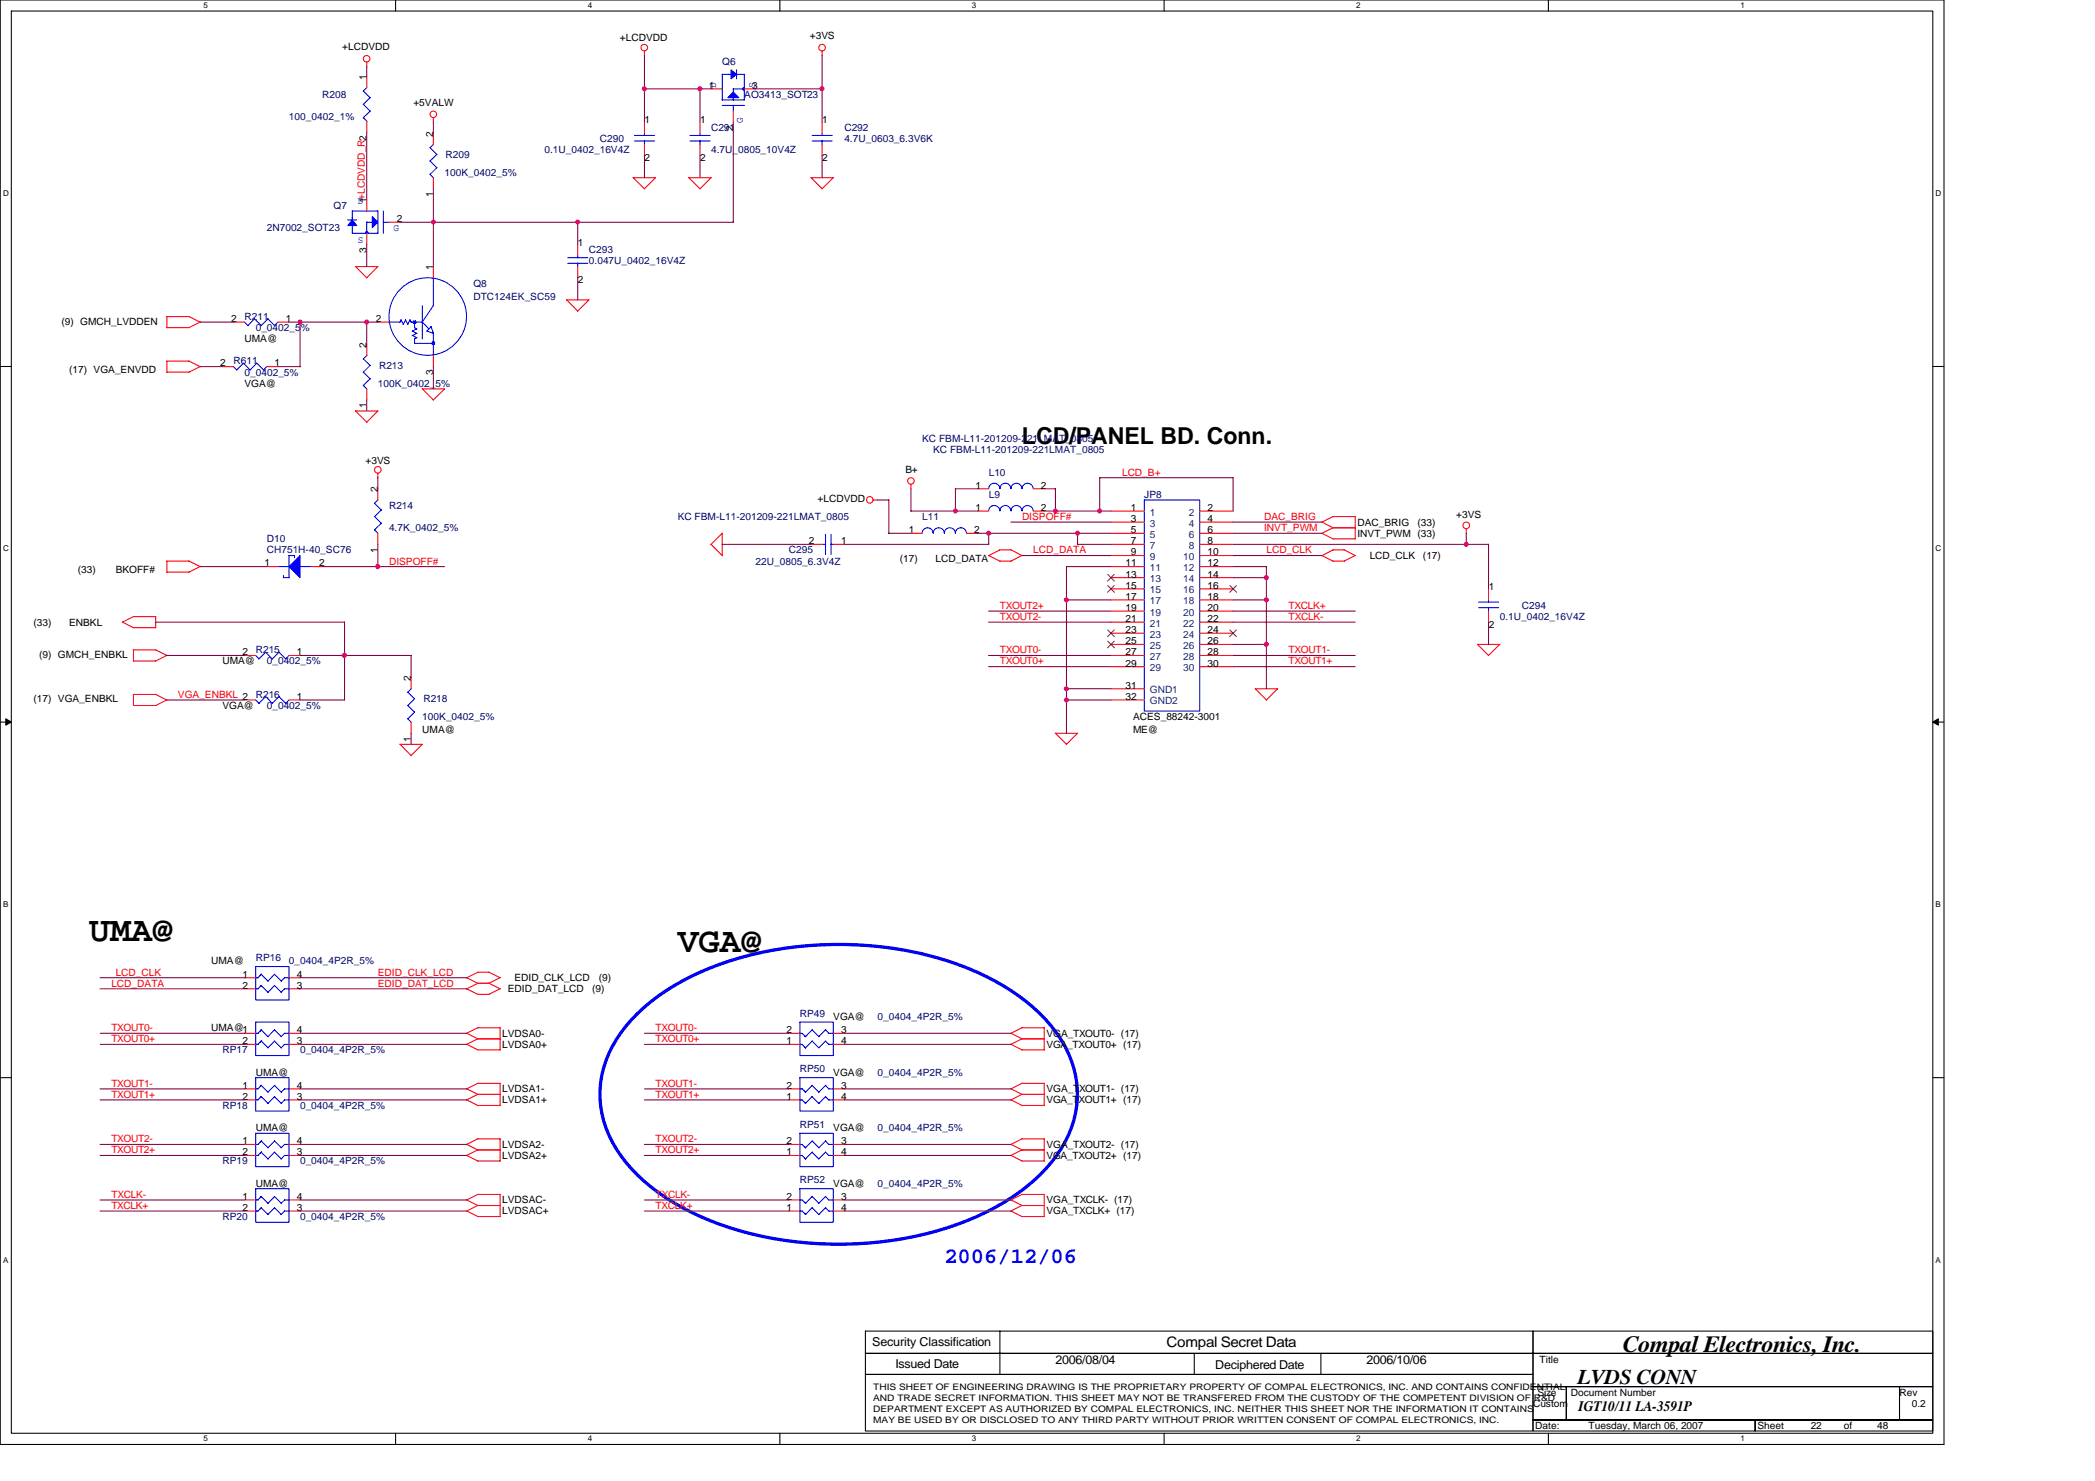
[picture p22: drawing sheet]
<svg xmlns="http://www.w3.org/2000/svg" width="297mm" height="210mm" viewBox="0 0 297 210" stroke-linecap="round" stroke-linejoin="round" font-family="sans-serif">
<defs><g id="words">
<g font-size="5">
<text x="12.6" y="133.4">UMA@</text>
<text x="96.1" y="135">VGA@</text>
</g>
<g font-size="3.3">
<text x="144.9" y="62.9">LCD/PANEL BD. Conn.</text>
<text x="230.1" y="191.6">Compal Electronics, Inc.</text>
</g>
<text font-size="3.2" fill="#00f" x="133.9" y="179">2006/12/06</text>
<text font-size="3" x="223.6" y="196.1">LVDS CONN</text>
<g font-size="2.1">
<text x="165.4" y="191">Compal Secret Data</text>
<text x="223.8" y="200">IGT10/11 LA-3591P</text>
</g>
<g font-size="1.7">
<text x="123.7" y="190.8">Security Classification</text>
<text x="127" y="193.8">Issued Date</text>
<text x="149.6" y="193.4">2006/08/04</text>
<text x="172.3" y="194">Deciphered Date</text>
<text x="193.7" y="193.4">2006/10/06</text>
</g>
<g font-size="1.4">
<text x="87.9" y="5.8">+LCDVDD</text>
<text x="114.8" y="5.5">+3VS</text>
<text x="48.5" y="7.1">+LCDVDD</text>
<text x="52" y="11.3" transform="rotate(-90 52 11.3)">1</text>
<text x="58.6" y="15">+5VALW</text>
<text x="91.4" y="17.5">1</text>
<text x="99.3" y="17.5">1</text>
<text x="100.5" y="12.6">1</text>
<text x="106.6" y="12.6">3</text>
<text x="116.6" y="17.5">1</text>
<text x="61.4" y="19.4" transform="rotate(-90 61.4 19.4)">2</text>
<text x="91.4" y="22.8">2</text>
<text x="99.3" y="22.8">2</text>
<text x="103.9" y="18.5" transform="rotate(-90 103.9 18.5)">2</text>
<text x="116.6" y="22.8">2</text>
<text x="52" y="28.8" transform="rotate(-90 52 28.8)">1+LCDVDD_R2</text>
<text x="61.4" y="27.9" transform="rotate(-90 61.4 27.9)">1</text>
<text x="52" y="35.8" transform="rotate(-90 52 35.8)">3</text>
<text x="56.3" y="31.5">2</text>
<text x="81.9" y="34.8">1</text>
<text x="61.4" y="38.3" transform="rotate(-90 61.4 38.3)">1</text>
<text x="81.9" y="40.2">2</text>
<text x="8.7" y="46">(9) GMCH_LVDDEN</text>
<text x="32.8" y="45.6">2</text>
<text x="40.5" y="45.6">1</text>
<text x="53.3" y="45.6">2</text>
<text x="9.8" y="52.9">(17) VGA_ENVDD</text>
<text x="31.2" y="51.9">2</text>
<text x="34.7" y="48.5">UMA@</text>
<text x="38.9" y="51.9">1</text>
<text x="52" y="49.3" transform="rotate(-90 52 49.3)">2</text>
<text x="61.4" y="53.1" transform="rotate(-90 61.4 53.1)">3</text>
<text x="34.7" y="54.8">VGA@</text>
<text x="52" y="57.9" transform="rotate(-90 52 57.9)">1</text>
<text x="51.8" y="65.8">+3VS</text>
<text x="53.5" y="69.8" transform="rotate(-90 53.5 69.8)">2</text>
<text x="115.9" y="71.2">+LCDVDD</text>
<text x="128.4" y="67.1">B+</text>
<text x="138.3" y="69.3">1</text>
<text x="147.6" y="69.3">2</text>
<text x="114.7" y="77.1">2</text>
<text x="119.2" y="77.1">1</text>
<text x="128.9" y="75.6">1</text>
<text x="138.1" y="75.6">2</text>
<text x="138.3" y="72.4">1</text>
<text x="147.6" y="72.4">2</text>
<text x="160.4" y="77.1">7</text>
<text x="160.4" y="74">3</text>
<text x="160.4" y="75.6">5</text>
<text x="160.4" y="72.4">1</text>
<text x="171.2" y="77.1">8</text>
<text x="171.2" y="74">4</text>
<text x="171.2" y="75.6">6</text>
<text x="171.2" y="72.4">2</text>
<text x="192.5" y="76.1">INVT_PWM (33)</text>
<text x="192.5" y="74.5">DAC_BRIG</text>
<text x="201" y="74.5">(33)</text>
<text x="206.5" y="73.4">+3VS</text>
<text x="11" y="81.3">(33)</text>
<text x="16.4" y="81.3">BKOFF#</text>
<text x="37.5" y="80.3">1</text>
<text x="45.2" y="80.3">2</text>
<text x="53.5" y="78.3" transform="rotate(-90 53.5 78.3)">1</text>
<text x="127.6" y="79.7">(17)</text>
<text x="132.6" y="79.7">LCD_DATA</text>
<text x="159.6" y="83.4">15</text>
<text x="159.6" y="80.3">11</text>
<text x="159.6" y="81.9">13</text>
<text x="160.4" y="78.7">9</text>
<text x="171.2" y="83.4">16</text>
<text x="171.2" y="78.7">10</text>
<text x="171.2" y="81.9">14</text>
<text x="171.2" y="80.3">12</text>
<text x="194.2" y="79.2">LCD_CLK</text>
<text x="201.8" y="79.2">(17)</text>
<text x="211.1" y="83.6">1</text>
<text x="4.8" y="88.7">(33)</text>
<text x="9.8" y="88.7">ENBKL</text>
<text x="159.6" y="88.2">21</text>
<text x="159.6" y="89.7">23</text>
<text x="159.6" y="85">17</text>
<text x="159.6" y="86.6">19</text>
<text x="171.2" y="89.7">24</text>
<text x="171.2" y="85">18</text>
<text x="171.2" y="86.6">20</text>
<text x="171.2" y="88.2">22</text>
<text x="211.1" y="89">2</text>
<text x="5.5" y="93.2">(9) GMCH_ENBKL</text>
<text x="31.5" y="94.2">UMA@</text>
<text x="34.4" y="92.9">2</text>
<text x="42.1" y="92.9">1</text>
<text x="159.6" y="91.3">25</text>
<text x="159.6" y="94.5">29</text>
<text x="159.6" y="92.9">27</text>
<text x="171.2" y="91.3">26</text>
<text x="171.2" y="92.9">28</text>
<text x="171.2" y="94.5">30</text>
<text x="4.8" y="99.5">(17) VGA_ENBKL</text>
<text x="31.5" y="100.5">VGA@</text>
<text x="42.1" y="99.2">1</text>
<text x="58.3" y="96.5" transform="rotate(-90 58.3 96.5)">2</text>
<text x="159.6" y="97.6">31</text>
<text x="159.6" y="99.2">32</text>
<text x="58.3" y="105.1" transform="rotate(-90 58.3 105.1)">1</text>
<text x="59.9" y="103.9">UMA@</text>
<text x="160.7" y="102">ACES_88242-3001</text>
<text x="160.7" y="103.9">ME@</text>
<text x="29.9" y="136.7">UMA@</text>
<text x="34.4" y="138.6">1</text>
<text x="34.4" y="140.1">2</text>
<text x="42.1" y="138.6">4</text>
<text x="42.1" y="140.1">3</text>
<text x="72" y="140.6">EDID_DAT_LCD</text>
<text x="72.9" y="139.1">EDID_CLK_LCD</text>
<text x="84" y="140.6">(9)</text>
<text x="84.9" y="139.1">(9)</text>
<text x="29.9" y="146.1">UMA@1</text>
<text x="34.4" y="148">2</text>
<text x="42.1" y="146.4">4</text>
<text x="42.1" y="148">3</text>
<text x="71.2" y="148.5">LVDSA0+</text>
<text x="71.2" y="146.9">LVDSA0-</text>
<text x="111.5" y="148">1</text>
<text x="111.5" y="146.4">2</text>
<text x="118.1" y="144.6">VGA@</text>
<text x="119.2" y="148">4</text>
<text x="119.2" y="146.4">3</text>
<text x="148.4" y="146.9">VGA_TXOUT0- (17)</text>
<text x="148.4" y="148.5">VGA_TXOUT0+ (17)</text>
<text x="34.4" y="154.3">1</text>
<text x="34.4" y="155.9">2</text>
<text x="36.3" y="152.4">UMA@</text>
<text x="42.1" y="154.3">4</text>
<text x="42.1" y="155.9">3</text>
<text x="71.2" y="154.8">LVDSA1-</text>
<text x="111.5" y="155.9">1</text>
<text x="111.5" y="154.3">2</text>
<text x="118.1" y="152.4">VGA@</text>
<text x="119.2" y="155.9">4</text>
<text x="119.2" y="154.3">3</text>
<text x="148.4" y="154.8">VGA_TXOUT1- (17)</text>
<text x="36.3" y="160.3">UMA@</text>
<text x="71.2" y="156.4">LVDSA1+</text>
<text x="118.1" y="160.3">VGA@</text>
<text x="148.4" y="156.4">VGA_TXOUT1+ (17)</text>
<text x="34.4" y="162.2">1</text>
<text x="34.4" y="163.7">2</text>
<text x="42.1" y="162.2">4</text>
<text x="42.1" y="163.7">3</text>
<text x="71.2" y="164.3">LVDSA2+</text>
<text x="71.2" y="162.7">LVDSA2-</text>
<text x="111.5" y="163.7">1</text>
<text x="111.5" y="162.2">2</text>
<text x="119.2" y="163.7">4</text>
<text x="119.2" y="162.2">3</text>
<text x="148.4" y="162.7">VGA_TXOUT2- (17)</text>
<text x="148.4" y="164.3">VGA_TXOUT2+ (17)</text>
<text x="34.4" y="170.1">1</text>
<text x="34.4" y="171.6">2</text>
<text x="36.3" y="168.2">UMA@</text>
<text x="42.1" y="170.1">4</text>
<text x="42.1" y="171.6">3</text>
<text x="71.2" y="170.6">LVDSAC-</text>
<text x="71.2" y="172.1">LVDSAC+</text>
<text x="111.5" y="171.6">1</text>
<text x="111.5" y="170.1">2</text>
<text x="118.1" y="168.2">VGA@</text>
<text x="119.2" y="171.6">4</text>
<text x="119.2" y="170.1">3</text>
<text x="148.4" y="172.1">VGA_TXCLK+ (17)</text>
<text x="148.4" y="170.6">VGA_TXCLK- (17)</text>
<text x="218" y="197.8">Size</text>
<text x="218.3" y="193.2">Title</text>
<text x="222.7" y="197.8">Document Number</text>
<text x="269.3" y="197.8">Rev</text>
<text x="217.4" y="199.4">Custom</text>
<text x="217.7" y="202.5">Date:</text>
<text x="225.2" y="202.5">Tuesday, March 06, 2007</text>
<text x="249.2" y="202.5">Sheet</text>
<text x="256.7" y="202.5">22</text>
<text x="261.4" y="202.5">of</text>
<text x="266.2" y="202.5">48</text>
<text x="271.1" y="199.4">0.2</text>
</g>
<g font-size="1.4" fill="#000080">
<text x="102.4" y="9.1">Q6</text>
<text x="41" y="17">100_0402_1%</text>
<text x="45.7" y="13.9">R208</text>
<text x="105.5" y="13.9">AO3413_SOT23</text>
<text x="63.2" y="22.4">R209</text>
<text x="77.2" y="21.7">0.1U_0402_16V4Z</text>
<text x="85.1" y="20.2">C290</text>
<text x="100.8" y="18.6">C291</text>
<text x="100.8" y="21.7">4.7U_0805_10V4Z</text>
<text x="119.7" y="18.6">C292</text>
<text x="119.7" y="20.2">4.7U_0603_6.3V6K</text>
<text x="47.3" y="29.6">Q7</text>
<text x="63" y="24.9">100K_0402_5%</text>
<text x="37.8" y="32.8">2N7002_SOT23</text>
<text x="83.5" y="35.9">C293</text>
<text x="67.1" y="40.6">Q8</text>
<text x="83.5" y="37.5">0.047U_0402_16V4Z</text>
<text x="34.7" y="45.4">R211</text>
<text x="36.3" y="46.9">0_0402_5%</text>
<text x="67.1" y="42.5">DTC124EK_SC59</text>
<text x="33.1" y="51.6">R611</text>
<text x="34.7" y="53.2">0_0402_5%</text>
<text x="53.7" y="52.3">R213</text>
<text x="53.6" y="54.8">100K_0402_5%</text>
<text x="130.7" y="62.7">KC FBM-L11-201209-221LMAT_0805</text>
<text x="132.3" y="64.3">KC FBM-L11-201209-221LMAT_0805</text>
<text x="140.2" y="70.5">L9</text>
<text x="140.2" y="67.4">L10</text>
<text x="162.2" y="70.5">JP8</text>
<text x="37.8" y="76.9">D10</text>
<text x="55.2" y="72.1">R214</text>
<text x="55.2" y="75.3">4.7K_0402_5%</text>
<text x="96.1" y="73.7">KC FBM-L11-201209-221LMAT_0805</text>
<text x="130.7" y="73.7">L11</text>
<text x="37.8" y="78.4">CH751H-40_SC76</text>
<text x="107.1" y="80">22U_0805_6.3V4Z</text>
<text x="111.8" y="78.4">C295</text>
<text x="212.6" y="87.9">0.1U_0402_16V4Z</text>
<text x="215.8" y="86.3">C294</text>
<text x="36.3" y="92.6">R215</text>
<text x="37.8" y="94.2">0_0402_5%</text>
<text x="36.3" y="98.9">R216</text>
<text x="37.8" y="100.5">0_0402_5%</text>
<text x="60" y="99.5">R218</text>
<text x="59.9" y="102">100K_0402_5%</text>
<text x="36.3" y="136.2">RP16</text>
<text x="41" y="136.7">0_0404_4P2R_5%</text>
<text x="31.5" y="149.3">RP17</text>
<text x="42.5" y="149.3">0_0404_4P2R_5%</text>
<text x="113.4" y="144.1">RP49</text>
<text x="124.4" y="144.6">0_0404_4P2R_5%</text>
<text x="113.4" y="152">RP50</text>
<text x="124.4" y="152.4">0_0404_4P2R_5%</text>
<text x="31.5" y="157.2">RP18</text>
<text x="42.5" y="157.2">0_0404_4P2R_5%</text>
<text x="113.4" y="159.9">RP51</text>
<text x="124.4" y="160.3">0_0404_4P2R_5%</text>
<text x="31.5" y="165">RP19</text>
<text x="42.5" y="165">0_0404_4P2R_5%</text>
<text x="113.4" y="167.7">RP52</text>
<text x="31.5" y="172.9">RP20</text>
<text x="42.5" y="172.9">0_0404_4P2R_5%</text>
<text x="124.4" y="168.2">0_0404_4P2R_5%</text>
</g>
<g font-size="1.4" fill="#00f">
<text x="101.6" y="12.4" transform="rotate(-90 101.6 12.4)">D</text>
<text x="105.3" y="17.5" transform="rotate(-90 105.3 17.5)">G</text>
<text x="107.1" y="12.4" transform="rotate(-90 107.1 12.4)">S</text>
<text x="50.7" y="29">D</text>
<text x="50.7" y="34.5">S</text>
<text x="55.8" y="32.8">G</text>
</g>
<g font-size="1.4" fill="#f00">
<text x="159.1" y="67.4">LCD_B+</text>
<text x="144.9" y="73.7">DISPOFF#</text>
<text x="179.2" y="73.7">DAC_BRIG</text>
<text x="179.2" y="75.3">INVT_PWM</text>
<text x="55.2" y="80">DISPOFF#</text>
<text x="146.5" y="78.4">LCD_DATA</text>
<text x="179.6" y="78.4">LCD_CLK</text>
<text x="141.8" y="86.3">TXOUT2+</text>
<text x="141.8" y="87.9">TXOUT2-</text>
<text x="182.7" y="86.3">TXCLK+</text>
<text x="182.7" y="87.9">TXCLK-</text>
<text x="141.8" y="94.2">TXOUT0+</text>
<text x="141.8" y="92.6">TXOUT0-</text>
<text x="182.7" y="92.6">TXOUT1-</text>
<text x="182.7" y="94.2">TXOUT1+</text>
<text x="25.2" y="98.9">VGA_ENBKL 2</text>
<text x="15.8" y="139.8">LCD_DATA</text>
<text x="16.4" y="138.3">LCD_CLK</text>
<text x="53.6" y="138.3">EDID_CLK_LCD</text>
<text x="53.6" y="139.8">EDID_DAT_LCD</text>
<text x="15.8" y="146.1">TXOUT0-</text>
<text x="15.8" y="147.7">TXOUT0+</text>
<text x="92.9" y="147.7">TXOUT0+</text>
<text x="92.9" y="146.1">TXOUT0-</text>
<text x="15.8" y="154">TXOUT1-</text>
<text x="15.8" y="155.6">TXOUT1+</text>
<text x="92.9" y="155.6">TXOUT1+</text>
<text x="92.9" y="154">TXOUT1-</text>
<text x="15.8" y="161.9">TXOUT2-</text>
<text x="92.9" y="161.9">TXOUT2-</text>
<text x="15.8" y="163.5">TXOUT2+</text>
<text x="92.9" y="163.5">TXOUT2+</text>
<text x="15.8" y="169.8">TXCLK-</text>
<text x="15.8" y="171.3">TXCLK+</text>
<text x="92.9" y="169.8">TXCLK-</text>
<text x="92.9" y="171.3">TXCLK+</text>
</g>
<g font-size="1.4" fill="#004080">
<text x="163" y="77.8">7</text>
<text x="163" y="74.6">3</text>
<text x="163" y="76.2">5</text>
<text x="163" y="73.1">1</text>
<text x="168.5" y="73.1">2</text>
<text x="168.5" y="77.8">8</text>
<text x="168.5" y="74.6">4</text>
<text x="168.5" y="76.2">6</text>
<text x="163" y="79.4">9</text>
<text x="163" y="80.9">11</text>
<text x="163" y="82.5">13</text>
<text x="167.8" y="80.9">12</text>
<text x="167.8" y="79.4">10</text>
<text x="167.8" y="82.5">14</text>
<text x="163" y="88.8">21</text>
<text x="163" y="84.1">15</text>
<text x="163" y="85.7">17</text>
<text x="163" y="87.2">19</text>
<text x="167.8" y="85.7">18</text>
<text x="167.8" y="84.1">16</text>
<text x="167.8" y="87.2">20</text>
<text x="167.8" y="88.8">22</text>
<text x="163" y="92">25</text>
<text x="163" y="95.1">29</text>
<text x="163" y="90.4">23</text>
<text x="163" y="93.5">27</text>
<text x="167.8" y="90.4">24</text>
<text x="167.8" y="92">26</text>
<text x="167.8" y="93.5">28</text>
<text x="167.8" y="95.1">30</text>
<text x="163" y="98.3">GND1</text>
<text x="163" y="99.8">GND2</text>
</g>
<g font-size="1.3">
<text x="123.8" y="197">THIS SHEET OF ENGINEERING DRAWING IS THE PROPRIETARY PROPERTY OF COMPAL ELECTRONICS, INC. AND CONTAINS CONFIDENTIAL</text>
<text x="123.8" y="198.6">AND TRADE SECRET INFORMATION. THIS SHEET MAY NOT BE TRANSFERED FROM THE CUSTODY OF THE COMPETENT DIVISION OF R&amp;D</text>
<text x="123.8" y="200.1">DEPARTMENT EXCEPT AS AUTHORIZED BY COMPAL ELECTRONICS, INC. NEITHER THIS SHEET NOR THE INFORMATION IT CONTAINS</text>
<text x="123.8" y="201.6">MAY BE USED BY OR DISCLOSED TO ANY THIRD PARTY WITHOUT PRIOR WRITTEN CONSENT OF COMPAL ELECTRONICS, INC.</text>
</g>
<g font-size="1.1">
<text x="28.8" y="1.2">5</text>
<text x="83.3" y="1.2">4</text>
<text x="137.8" y="1.2">3</text>
<text x="192.3" y="1.2">2</text>
<text x="246.8" y="1.2">1</text>
<text x=".4" y="27.8">D</text>
<text x="274.4" y="27.8">D</text>
<text x=".4" y="78.1">C</text>
<text x="274.4" y="78.1">C</text>
<text x=".4" y="128.5">B</text>
<text x="274.4" y="128.5">B</text>
<text x=".4" y="178.9">A</text>
<text x="274.4" y="178.9">A</text>
<text x="28.8" y="204.3">5</text>
<text x="83.3" y="204.3">4</text>
<text x="137.8" y="204.3">3</text>
<text x="192.3" y="204.3">2</text>
<text x="246.8" y="204.3">1</text>
</g>
</g></defs>
<path d="M0 0h275.6v204.7h-275.6zM1.6 1.6h272.4v201.5h-272.4z" fill="none" stroke="#000" stroke-width=".15"/>
<g fill="#fff">
<path d="M28.8 .1h.7v1.3h-.7z"/>
<path d="M28.8 203.3h.7v1.3h-.7z"/>
</g>
<path d="M56.1 0v1.6M56.1 203.1v1.6" fill="none" stroke="#000" stroke-width=".15"/>
<g fill="#fff">
<path d="M83.3 .1h.6v1.3h-.6z"/>
<path d="M83.3 203.3h.6v1.3h-.6z"/>
</g>
<path d="M110.6 0v1.6M110.6 203.1v1.6" fill="none" stroke="#000" stroke-width=".15"/>
<g fill="#fff">
<path d="M137.8 .1h.6v1.3h-.6z"/>
<path d="M137.8 203.3h.6v1.3h-.6z"/>
</g>
<path d="M165.1 0v1.6M165.1 203.1v1.6" fill="none" stroke="#000" stroke-width=".15"/>
<g fill="#fff">
<path d="M192.3 .1h.6v1.3h-.6z"/>
<path d="M192.3 203.3h.6v1.3h-.6z"/>
</g>
<path d="M219.5 0v1.6M219.5 203.1v1.6" fill="none" stroke="#000" stroke-width=".15"/>
<g fill="#fff">
<path d="M246.8 .1h.6v1.3h-.6z"/>
<path d="M246.8 203.3h.6v1.3h-.6z"/>
<path d="M.4 26.8h.8v1.2h-.8z"/>
<path d="M274.4 26.8h.8v1.2h-.8z"/>
<path d="M.4 77.1h.8v1.3h-.8z"/>
<path d="M274.4 77.1h.8v1.3h-.8z"/>
</g>
<path d="M0 51.9h1.6M274 51.9h1.6" fill="none" stroke="#000" stroke-width=".15"/>
<g fill="#fff">
<path d="M.4 127.5h.8v1.3h-.8z"/>
<path d="M274.4 127.5h.8v1.3h-.8z"/>
</g>
<path d="M0 102.3h1.6M274 102.3h1.6" fill="none" stroke="#000" stroke-width=".15"/>
<path d="M.8 101.9l.8 .4-.8 .5zM274 102.3l.8-.4v.9z" fill="#000" stroke="#000" stroke-width=".14"/>
<g fill="#fff">
<path d="M.4 177.9h.8v1.3h-.8z"/>
<path d="M274.4 177.9h.8v1.3h-.8z"/>
</g>
<g fill="none" stroke="#000" stroke-width=".15">
<path d="M0 152.7h1.6M274 152.7h1.6M122.7 188.7h94.7v3.1h-94.7zM122.7 191.8h94.7v3h-94.7zM122.7 194.8h94.7v8h-94.7zM141.8 188.7v6.1M169.3 191.8v3M187.3 191.8v3M217.4 188.7h56.6v3.1h-56.6zM217.4 191.8h56.6v4.7h-56.6zM217.4 196.5h4.7v4.8h-4.7zM222.1 196.5h47.2v4.8h-47.2z"/>
<path d="M269.3 196.5h4.7v4.8h-4.7zM217.4 201.3h31.5v1.5h-31.5zM248.9 201.3h25.1v1.5h-25.1z"/>
</g>
<path d="M89.7 144.4a32.7 32.7 0 0 1 14.3-8.4 51.5 51.5 0 0 1 34.1 1.6 27 27 0 0 1 12.2 9.6 14.3 14.3 0 0 1-1 17.2 29.8 29.8 0 0 1-13.3 9 51.4 51.4 0 0 1-36.3-.8 27 27 0 0 1-12.2-9.6 14.3 14.3 0 0 1 1-17.2z" fill="none" stroke="#00f" stroke-width=".47"/>
<g fill="none" stroke="#f00" stroke-width=".15">
<path d="M52 8.8v.7M52 10.9v1.5M52 17.2v1.5M61.4 16.7v.6M61.4 18.9v1.6M91.4 7.2v.7M91.4 17.3v1.6M99.2 17.3v1.6M100.8 12.6h1.6M104 15.7v1.6M105.5 12.6h1.6M116.6 7.2v.7"/>
<path d="M116.6 17.3v1.6M50.4 37.8l1.6 1.6 1.6-1.6M50.4 37.8h3.2M52 28.3v1.6M52 33.1v1.5M55.2 31.5h1.5M61.4 25.2v1.6M61.4 37.8v1.6M81.9 34.6v1.6M81.9 37.8v1.6M89.8 25.2l1.6 1.6M89.8 25.2h3.2"/>
<path d="M91.4 20.5v1.5M92.9 25.2l-1.5 1.6M97.6 25.2l1.6 1.6M97.7 25.2h3.1M99.2 20.5v1.5M100.8 25.2l-1.6 1.6M115 25.2l1.5 1.6 1.6-1.6M115 25.2h3.2M116.6 20.5v1.5M23.6 44.9h3.2M23.6 51.2h3.2M23.7 44.9v1.6"/>
<path d="M23.7 51.2v1.6M26.8 44.9l1.6 .8M26.8 51.2l1.6 .8M28.4 45.6l-1.6 .8h-3.1M28.4 51.9l-1.6 .8h-3.1M31.5 52h1.6M33.1 45.7h1.6M37.8 52h1.6M39.4 45.7h1.6M52 48.8v1.6M52 55.1v1.6M53.6 58.3l-1.6 1.6"/>
<path d="M53.6 45.7h1.6M53.6 58.3h-3.2l1.6 1.5M59.9 55.1l1.5 1.6M59.9 55.1h3.2M61.4 50.4v1.6M63 55.1l-1.6 1.6M80.3 42.5l1.6 1.6M80.3 42.5h3.2l-1.6 1.6M23.6 79.5h3.2M23.7 79.5v1.6h3.1l1.6-.8M26.8 79.5l1.6 .8M53.6 67.1v.6"/>
<path d="M53.6 69.3v1.6M53.6 75.6v1.6M102.4 78.7v-3.1l-1.6 1.6 1.6 1.6M115 77.2h1.6M118.1 77.2h1.6M123.8 70.9h.7M129.2 68.6v.7M129.2 75.6h1.5M137 75.6h1.6M138.6 72.4h1.6M138.6 69.3h1.6M140.2 78.7l1.6 .8"/>
<path d="M141.7 77.9h1.6M141.8 77.9l-1.6 .9M143.3 77.9l1.6 .8M144.9 78.7l-1.5 .8h-1.6M146.5 72.4h1.6M146.5 69.3h1.6M157.5 72.4h4.7M157.5 77.2h4.7M157.5 74h4.7M157.5 78.7h4.7M157.5 75.6h4.7M170.1 72.4h4.7"/>
<path d="M170.1 77.2h4.7M170.1 74h4.7M170.1 78.7h4.7M170.1 75.6h4.7M187.4 78.7l1.6 .8M189 74.8h3.2M189 73.2h3.1l.1 3.2h-3.2M189 74.8l-1.6 .8 1.6 .8M189 73.2l-1.6 .8 1.6 .8M190.6 77.9l1.6 .8-1.6 .8h-1.6M190.6 77.9h-1.6l-1.6 .9M207.9 75v.6"/>
<path d="M17.3 88.2l1.6 .8M18.9 92.1h3.2M18.9 98.4h3.2M18.9 92.1v1.6M18.9 98.4v1.6M18.9 87.4h3.2v1.6h-3.2M18.9 87.4l-1.5 .8M22.1 92.1l1.6 .8M22.1 98.4l1.6 .8M23.7 92.9l-1.6 .8h-3.2M23.7 99.2l-1.6 .8h-3.2M34.7 99.2h1.6"/>
<path d="M34.7 92.9h1.6M37.8 80.3h1.6M41 99.2h1.5M41 92.9h1.5M44.1 80.3h1.6M58.3 96.1v1.5M157.5 91.3h4.7M157.5 97.6h4.7M157.5 99.2h4.7M157.5 89.7h4.7M157.5 88.2h4.7M157.5 85h4.7"/>
<path d="M157.5 83.5h4.7M157.5 94.5h4.7M157.5 92.9h4.7M157.5 86.6h4.7M157.5 81.9h4.7M157.5 80.3h4.7M170.1 91.3h4.7M170.1 89.7h4.7M170.1 88.2h4.7M170.1 85h4.7M170.1 83.5h4.7M170.1 94.5h4.7"/>
<path d="M170.1 92.9h4.7M170.1 86.6h4.7M170.1 81.9h4.7M170.1 80.3h4.7M178 97.6l1.6 1.6M178 97.6h3.2M181.1 97.6l-1.6 1.6M209.5 91.3l1.5 1.6M209.5 91.3h3.2l-1.7 1.6M211 83.5v1.5M211 86.6v1.6M58.3 102.4v1.5"/>
<path d="M59.9 105.5l-1.6 1.6M59.9 105.5h-3.2l1.6 1.6M149.6 103.9l1.6 1.6M149.6 103.9h3.2M152.8 103.9l-1.6 1.6M34.7 138.6h1.6M41 138.6h1.5M66.2 138.6l1.6 .8M69.3 137.8l1.6 .8M69.3 139.3l1.6 .8M69.3 137.8h-1.6l-1.6 .8M70.9 138.6l-1.6 .8h-1.6l-1.6 .8"/>
<path d="M34.7 148h1.6M34.7 146.5h1.6M34.7 140.1h1.6M34.7 154.3h1.6M34.7 155.9h1.6M41 148h1.5M41 146.5h1.5M41 140.1h1.5M41 154.3h1.5M41 155.9h1.5M66.1 146.4l1.6 .8h3.2M66.1 148l1.6 .8h3.2"/>
<path d="M66.1 154.3l1.6 .8h3.2M66.1 155.9l1.6 .8h3.2M66.2 140.1l1.6 .8M67.8 153.5h3.1M67.8 145.7h3.1M67.8 147.2l-1.6 .8M67.8 153.5l-1.6 .8M67.8 155.1l-1.6 .8M67.8 145.6l-1.6 .9M70.9 145.7v3.1M70.9 153.5v3.2M70.9 140.1l-1.6 .8h-1.5"/>
<path d="M111.8 148h1.6M111.8 146.5h1.6M111.8 154.3h1.6M111.8 155.9h1.6M118.1 148h1.6M118.1 146.5h1.6M118.1 154.3h1.6M118.1 155.9h1.6M143.3 155.9l1.6 .8M143.3 154.3l1.6 .8M143.3 146.4l1.6 .8M143.3 148l1.6 .8"/>
<path d="M144.9 147.2h3.2M144.9 148.8h3.2M144.9 155.1h3.2M144.9 156.7h3.2M144.9 153.5h3.2M144.9 145.7h3.2M144.9 155.1l-1.6 .8M144.9 153.5l-1.6 .8M144.9 145.6l-1.6 .9M144.9 147.2l-1.6 .8M148.1 145.7v3.1M148.1 153.5v3.2"/>
<path d="M34.7 162.2h1.6M34.7 163.8h1.6M34.7 171.6h1.6M34.7 170.1h1.6M41 162.2h1.5M41 163.8h1.5M41 171.6h1.5M41 170.1h1.5M66.1 170.1l1.6 .8h3.2M66.1 171.6l1.6 .8h3.2M66.1 162.2l1.6 .8h3.2M66.1 163.7l1.6 .8h3.2"/>
<path d="M67.8 169.3h3.1M67.8 161.4h3.1M67.8 169.3l-1.6 .8M67.8 170.8l-1.6 .8M67.8 163l-1.6 .8M67.8 161.4l-1.6 .8M70.9 161.4v3.2M70.9 169.3v3.1M111.8 162.2h1.6M111.8 163.8h1.6M111.8 171.6h1.6M111.8 170.1h1.6"/>
<path d="M118.1 162.2h1.6M118.1 163.8h1.6M118.1 171.6h1.6M118.1 170.1h1.6M143.3 171.6l1.6 .8M143.3 170.1l1.6 .8M143.3 162.2l1.6 .8M143.3 163.7l1.6 .8M144.9 170.9h3.2M144.9 172.4h3.2M144.9 163h3.2M144.9 164.5h3.2"/>
<path d="M144.9 169.3h3.2M144.9 161.4h3.2M144.9 170.8l-1.6 .8M144.9 169.3l-1.6 .8M144.9 161.4l-1.6 .8M144.9 163l-1.6 .8M148.1 161.4v3.2M148.1 169.3v3.1"/>
<circle cx="52" cy="8.3" r=".46"/>
<circle cx="61.4" cy="16.2" r=".46"/>
<circle cx="91.3" cy="6.7" r=".47"/>
<circle cx="116.6" cy="6.7" r=".47"/>
<circle cx="53.6" cy="66.6" r=".47"/>
<circle cx="123.3" cy="70.8" r=".46"/>
<circle cx="129.2" cy="68.2" r=".46"/>
<circle cx="207.9" cy="74.5" r=".47"/>
</g>
<g fill="none" stroke="#00f" stroke-width=".15">
<path d="M51.5 12.9l1 1M51.5 14.8l1 1M52 12.4l-.5 .5M52.5 13.8l-1 1M52.5 15.7l-1 1 .5 .5M90 20h2.8M90 19.2h2.8M91.4 18.9v.3M91.4 20v.5M97.8 20h2.9M97.8 19.2h2.9M99.2 18.9v.3"/>
<path d="M99.2 20v.5M102.4 14.2h3.2M102.4 14.9h3.2M103.6 10.5h-1.2v3.7M104 14.9v.8M104.4 10.5h1.1v3.7M104.4 9.9v1.3M105.4 12.4v.3h.1M105.4 12.4h.2M105.5 12.6h-1.6l.1 1.6M115.1 20h2.9M115.1 19.2h2.9"/>
<path d="M116.6 18.9v.3M116.6 20v.5M49.3 31.2h1.3M52 31.5v1.6M52 31.5h.8M52.2 32.9v.2M52.2 32.9h-.4v.2M53.6 29.9v3.2h-3.7l.1-1.2M53.6 29.9h-3.7l.1 1.3M54.3 31.5h.9M54.4 29.9v3.2M61 22.8l.9 1"/>
<path d="M61 20.9l.9 1M61.4 39.4v3.9l-1.5 2.4M61.5 20.4l-.5 .5M62 23.7l-1 1 .4 .5M62 21.9l-1 .9M80.5 37.3h2.9M80.5 36.5h2.9M81.9 36.2v.4M81.9 37.3v.5M33.1 51.9l.5 .5M34.5 51.5l1 .9M34.5 51.5l-1 1"/>
<path d="M34.6 45.6l.6 .5M36.1 45.2l.9 .9M36.1 45.2l-1 1M36.4 51.5l1 .9M36.4 51.5l-.9 1M37.8 52l-.5 .5M38 45.2l.9 .9M38 45.2l-1 1M39.4 45.7l-.5 .5M51.5 52.7l1 1M51.5 50.8l1 1M52 50.4l-.5 .5"/>
<path d="M52.5 53.7l-1 .9 .5 .5M52.5 51.8l-1 .9M55.1 45.7h1.6M56.9 45.3l.3 .7M56.9 45.3l-.2 .4M57.5 45.3l.3 .7M57.5 45.3l-.3 .7M58.1 45.3l.2 .4h1.6l.9 .9M58.1 45.3l-.3 .7M58.5 47.5l.6 .4M58.8 45.7v.8M58.8 48v.7h2.7"/>
<path d="M58.8 46.4l.3 .2M58.9 45.5h-.3v.3h.3M58.9 45.5v.3M59.1 46.6l-.7 .3 .7 .4M59.1 47.2l-.7 .4M59.1 47.9l-.3 .1M59.9 43.3v4.7M60.5 46.9l.9 .3v3.2M61.1 46.3l.4 1M61.1 46.3l-.6 .6M61.3 48.5v.3h.3M61.3 48.5h.3"/>
<path d="M61.6 48.5v.3M41.8 78.7v.4M41.8 78.7h-.8v3.2h-.8M53.1 75.1l.5 .5M53.1 73.2l1 1M53.6 70.8l-.5 .5 1 1M54.1 74.1l-1 1M54.1 72.3l-1 .9M116.6 77.2h.5M117 75.7v2.9M117.8 77.2h.3M117.8 75.7v2.9"/>
<path d="M130.7 75.6a.78 .78 0 0 1 .8-.8 .78 .78 0 0 1 .8 .8 .79 .79 0 0 1 .8-.8 .79 .79 0 0 1 .8 .8 .78 .78 0 0 1 .8-.8 .78 .78 0 0 1 .8 .8 .78 .78 0 0 1 .7-.8 .78 .78 0 0 1 .8 .8M140.2 72.4a.79 .79 0 0 1 .8-.8 .79 .79 0 0 1 .8 .8 .78 .78 0 0 1 .8-.8 .78 .78 0 0 1 .7 .8 .78 .78 0 0 1 .8-.8 .78 .78 0 0 1 .8 .8 .79 .79 0 0 1 .8-.8 .79 .79 0 0 1 .8 .8M140.2 69.3a.79 .79 0 0 1 .8-.8 .79 .79 0 0 1 .8 .8 .78 .78 0 0 1 .8-.8 .78 .78 0 0 1 .7 .8 .78 .78 0 0 1 .8-.8 .78 .78 0 0 1 .8 .8 .79 .79 0 0 1 .8-.8 .79 .79 0 0 1 .8 .8M162.2 70.9h7.9v29.9h-7.9zM36.2 99.2l.5 .5M36.2 92.9l.5 .5M37.7 98.7l.9 1M37.7 92.4l.9 1 1-1M37.7 98.7l-1 1M37.7 92.4l-1 1M39.4 80.3h1.6M39.5 98.7l1 1"/>
<path d="M39.5 92.4l1 1M39.6 98.7l-1 1M40.2 81.6v.3M41 99.2l-.5 .5M41 92.9l-.5 .5M42.5 80.3h1.6M57.8 100l1 .9M57.8 98.1l1 .9M58.3 97.6l-.5 .5M58.8 99l-1 1M209.6 86.1h2.9M209.6 85.3h2.9"/>
<path d="M211 85v.4M211 86.1v.5M57.8 101.9l.5 .5M58.8 100.9l-1 1M36.3 137h4.7v4.7h-4.7zM36.9 138.3l.2-.2-.5 .5h-.3M37 139.7l1 1M37.1 139.7l-.5 .4h-.3M38.9 138.1l1 1M38.9 139.7l1 1M38.9 138.1l-.9 1-1-1M38.9 139.7l-.9 .9"/>
<path d="M40.3 138.6h.7M40.4 138.6l-.5 .4M36.3 152.7h4.7v4.8h-4.7zM36.3 144.9h4.7v4.7h-4.7zM36.9 146.1l.2-.2-.5 .6h-.3M36.9 154l.2-.2-.5 .5h-.3M37 153.8l1 1M37.1 147.5l-.5 .5h-.3M37.1 155.4l-.5 .5h-.3M38.9 153.8l1 1M38.9 155.4l1 1M38.9 146l1 .9"/>
<path d="M38.9 147.6l1 .9M38.9 153.8l-.9 1M38.9 155.4l-.9 1-1-1M38.9 145.9l-.9 1-1-.9M38.9 147.5l-.9 1-1-.9M40.3 148h.7M40.3 140.1h.7M40.3 155.9h.7M40.3 146.5h.7M40.3 140.1l-.4 .6M40.3 154.3h.7M40.3 155.9l-.4 .5"/>
<path d="M40.3 148l-.4 .5M40.4 154.3l-.5 .5M40.4 146.4l-.5 .5M113.4 144.9h4.7v4.7h-4.7zM113.4 152.7h4.7v4.8h-4.7zM113.4 148h.3M113.4 146.5h.3M113.4 154.3h.3M113.4 155.9h.3M113.7 148l.5 .5M113.7 146.5l.5 .4-.2-.1M113.7 155.9l.5 .5"/>
<path d="M113.7 154.3l.5 .5-.2-.2M115.1 147.6l1 .9M115.1 146l1 .9M115.1 155.4l1 1M115.1 153.8l1 1M115.2 147.5l-1 1M115.2 145.9l-1 1M115.2 155.4l-1 1M115.2 153.8l-1 1M117 145.9l.5 .6h.6M117 153.8l.5 .5h.6M117 147.6l.5 .4"/>
<path d="M117 155.4l.5 .5M117.1 147.5l-1 1M117.1 145.9l-1 1M117.1 155.4l-1 1M117.1 153.8l-1 1M117.5 148h.7M117.5 155.9h.7M36.3 160.6h4.7v4.8h-4.7zM36.3 168.5h4.7v4.7h-4.7zM36.9 161.9l.2-.2-.5 .5h-.3M36.9 169.8l.2-.2-.5 .5h-.3M37 161.7l1 1"/>
<path d="M37 169.6l1 1M37 171.2l1 .9M37.1 163.3l-.5 .5h-.3M37.1 171.2l-.5 .4h-.3M38.9 161.7l1 1M38.9 163.3l1 1M38.9 169.6l1 1M38.9 171.2l1 .9M38.9 161.7l-.9 1M38.9 163.3l-.9 1-1-1M38.9 169.6l-.9 .9M38.9 171.2l-.9 .9"/>
<path d="M40.3 163.8h.7M40.3 171.6h.7M40.3 162.2h.7M40.3 163.8l-.4 .5M40.3 170.1h.7M40.3 171.6l-.4 .5M40.4 162.2l-.5 .5M40.4 170.1l-.5 .4M113.4 160.6h4.7v4.8h-4.7zM113.4 168.5h4.7v4.7h-4.7zM113.4 162.2h.3M113.4 163.8h.3"/>
<path d="M113.4 171.6h.3M113.4 170.1h.3M113.7 163.8l.5 .5M113.7 162.2l.5 .5-.2-.2M113.7 171.6l.5 .5M113.7 170.1l.5 .5-.2-.2M115.1 163.3l1 1M115.1 161.7l1 1M115.1 171.2l1 .9M115.1 169.6l1 1M115.2 163.3l-1 1M115.2 161.7l-1 1"/>
<path d="M115.2 171.2l-1 .9M115.2 169.6l-1 .9M117 161.7l.5 .5h.6M117 169.6l.5 .5h.6M117 163.3l.5 .5M117 171.2l.5 .5M117.1 163.3l-1 1M117.1 161.7l-1 1M117.1 171.2l-1 .9M117.1 169.6l-1 .9M117.5 163.8h.7M117.5 171.6h.7"/>
<circle cx="60.6" cy="44.9" r="5.5"/>
</g>
<path d="M157.1 90.9l.9 .9M157.1 89.3l.9 .9M157.1 83l.9 .9M157.1 81.4l.9 1M158 90.9l-1 .9M158 89.3l-1 .9M158 83l-1 .9M158 81.4l-1 1M174.4 89.3l.9 .9M174.4 83l.9 .9M175.3 89.3l-1 .9M175.3 83l-1 .9" fill="none" stroke="#804000" stroke-width=".14"/>
<g fill="#00f" stroke="#00f" stroke-width=".15">
<path d="M42.5 78.7v3.2l-1.5-1.6z" fill-rule="evenodd"/>
<path d="M104 13.1l.8 .7h-1.6z" fill-rule="evenodd"/>
<path d="M103.6 9.9l.8 .6-.8 .7z" fill-rule="evenodd"/>
<path d="M52.8 30.7l.8 .8-.8 .8z" fill-rule="evenodd"/>
<path d="M50 31.2l.6 .8h-1.3z" fill-rule="evenodd"/>
</g>
<g fill="none" stroke="#800040" stroke-width=".15">
<path d="M52 9.4v1.5M52 18.7v9.6M61.4 17.3v1.6M91.4 12.6h9.4M91.4 7.9v9.4M99.2 12.6v4.7M104 17.3v14.2h-47.3M107.1 12.6h9.5M116.6 7.9v9.4M52 34.6v3.2M61.4 26.7v11.1M81.9 31.5v3.1"/>
<path d="M81.9 39.3v3.2M91.4 22v3.2M99.2 22v3.2M116.6 22v3.2M28.4 45.7h4.7M28.4 52h3.2M39.4 52h3.2M41 45.7h12.6M42.5 45.7v6.3M52 45.6v3.2M52 56.7v1.6M61.4 51.9v3.2"/>
<path d="M53.6 67.7v1.6M53.6 77.1v3.2M102.4 77.2h12.6M124.4 70.9l1.6-.1v4.8h3.2M129.2 72.4h9.4M129.2 69.3v3.2M135.4 69.3h3.2M135.5 69.3v3.2M138.6 75.6h18.9M140.2 75.6v1.6h-20.5M143.3 74h14.2M144.9 78.7h12.6"/>
<path d="M148 72.4h9.5M148.1 69.3h1.6l-.1 3.2M152.8 75.6v1.6h4.7M174.8 74h12.6M174.8 75.6h12.6M174.8 77.2h36.2M174.8 78.7h12.6M174.8 67.7v4.8M174.9 67.7h-19v4.7M207.9 75.6v1.6M211 77.1v6.4M22.1 88.2h26.7"/>
<path d="M23.6 92.9h11.1M23.6 99.2h11.1M28.4 80.3h9.4M42.5 92.9h15.8M45.7 80.3h17.3M48.8 88.2v11h-6.3M58.3 92.9v3.2M140.2 92.9h17.3M140.2 88.2h17.3M140.2 86.6h17.3M140.2 94.5h17.3M151.2 99.2h6.3"/>
<path d="M151.2 80.3h6.3M151.2 85h6.3M151.2 97.6h6.3M151.2 80.3v23.6M174.8 92.9h17.3M174.8 88.2h17.3M174.8 80.3h4.8M174.8 85h4.8M174.8 86.6h17.3M174.8 94.5h17.3M174.8 81.9h4.8M174.8 91.3h4.8"/>
<path d="M179.6 80.3v17.3M211 88.2v3.1M58.3 103.9v1.6M14.2 138.6h20.5M42.5 138.6h23.7M14.2 140.1h20.5M14.2 154.3h20.5M14.2 155.9h20.5M14.2 146.5h20.5M14.2 148h20.5M42.5 140.1h23.7M42.5 154.3h23.7"/>
<path d="M42.5 155.9h23.7M42.5 146.5h23.7M42.5 148h23.7M91.4 154.3h20.5M91.4 155.9h20.5M91.4 146.5h20.5M91.4 148h20.5M119.7 154.3h23.7M119.7 155.9h23.7M119.7 146.5h23.7M119.7 148h23.7M14.2 171.6h20.5"/>
<path d="M14.2 170.1h20.5M14.2 163.8h20.5M14.2 162.2h20.5M42.5 171.6h23.7M42.5 170.1h23.7M42.5 163.8h23.7M42.5 162.2h23.7M91.4 163.8h20.4M91.4 162.2h20.4M91.4 171.6h20.5M91.4 170.1h20.5M119.7 163.8h23.6"/>
<path d="M119.7 162.2h23.6M119.7 171.6h23.7M119.7 170.1h23.7"/>
</g>
<g fill="#f0f" stroke="#f0f" stroke-width=".15">
<circle cx="81.9" cy="31.5" r=".3"/>
<circle cx="116.5" cy="12.6" r=".31"/>
<circle cx="61.4" cy="31.5" r=".3"/>
<circle cx="48.8" cy="92.9" r=".31"/>
<circle cx="53.6" cy="80.3" r=".31"/>
<circle cx="42.5" cy="45.6" r=".3"/>
<circle cx="52" cy="45.6" r=".31"/>
<circle cx="207.9" cy="77.1" r=".3"/>
<circle cx="91.4" cy="12.6" r=".31"/>
<circle cx="179.5" cy="91.3" r=".31"/>
<circle cx="179.5" cy="81.9" r=".3"/>
<circle cx="99.2" cy="12.6" r=".31"/>
<circle cx="152.8" cy="75.6" r=".3"/>
<circle cx="155.9" cy="72.4" r=".31"/>
<circle cx="140.2" cy="75.6" r=".31"/>
<circle cx="151.2" cy="97.6" r=".3"/>
<circle cx="151.2" cy="85" r=".31"/>
<circle cx="151.2" cy="99.2" r=".31"/>
<circle cx="179.5" cy="85" r=".31"/>
<circle cx="135.5" cy="72.4" r=".31"/>
<circle cx="149.6" cy="72.4" r=".3"/>
</g>
<use href="#words"/>
</svg>
